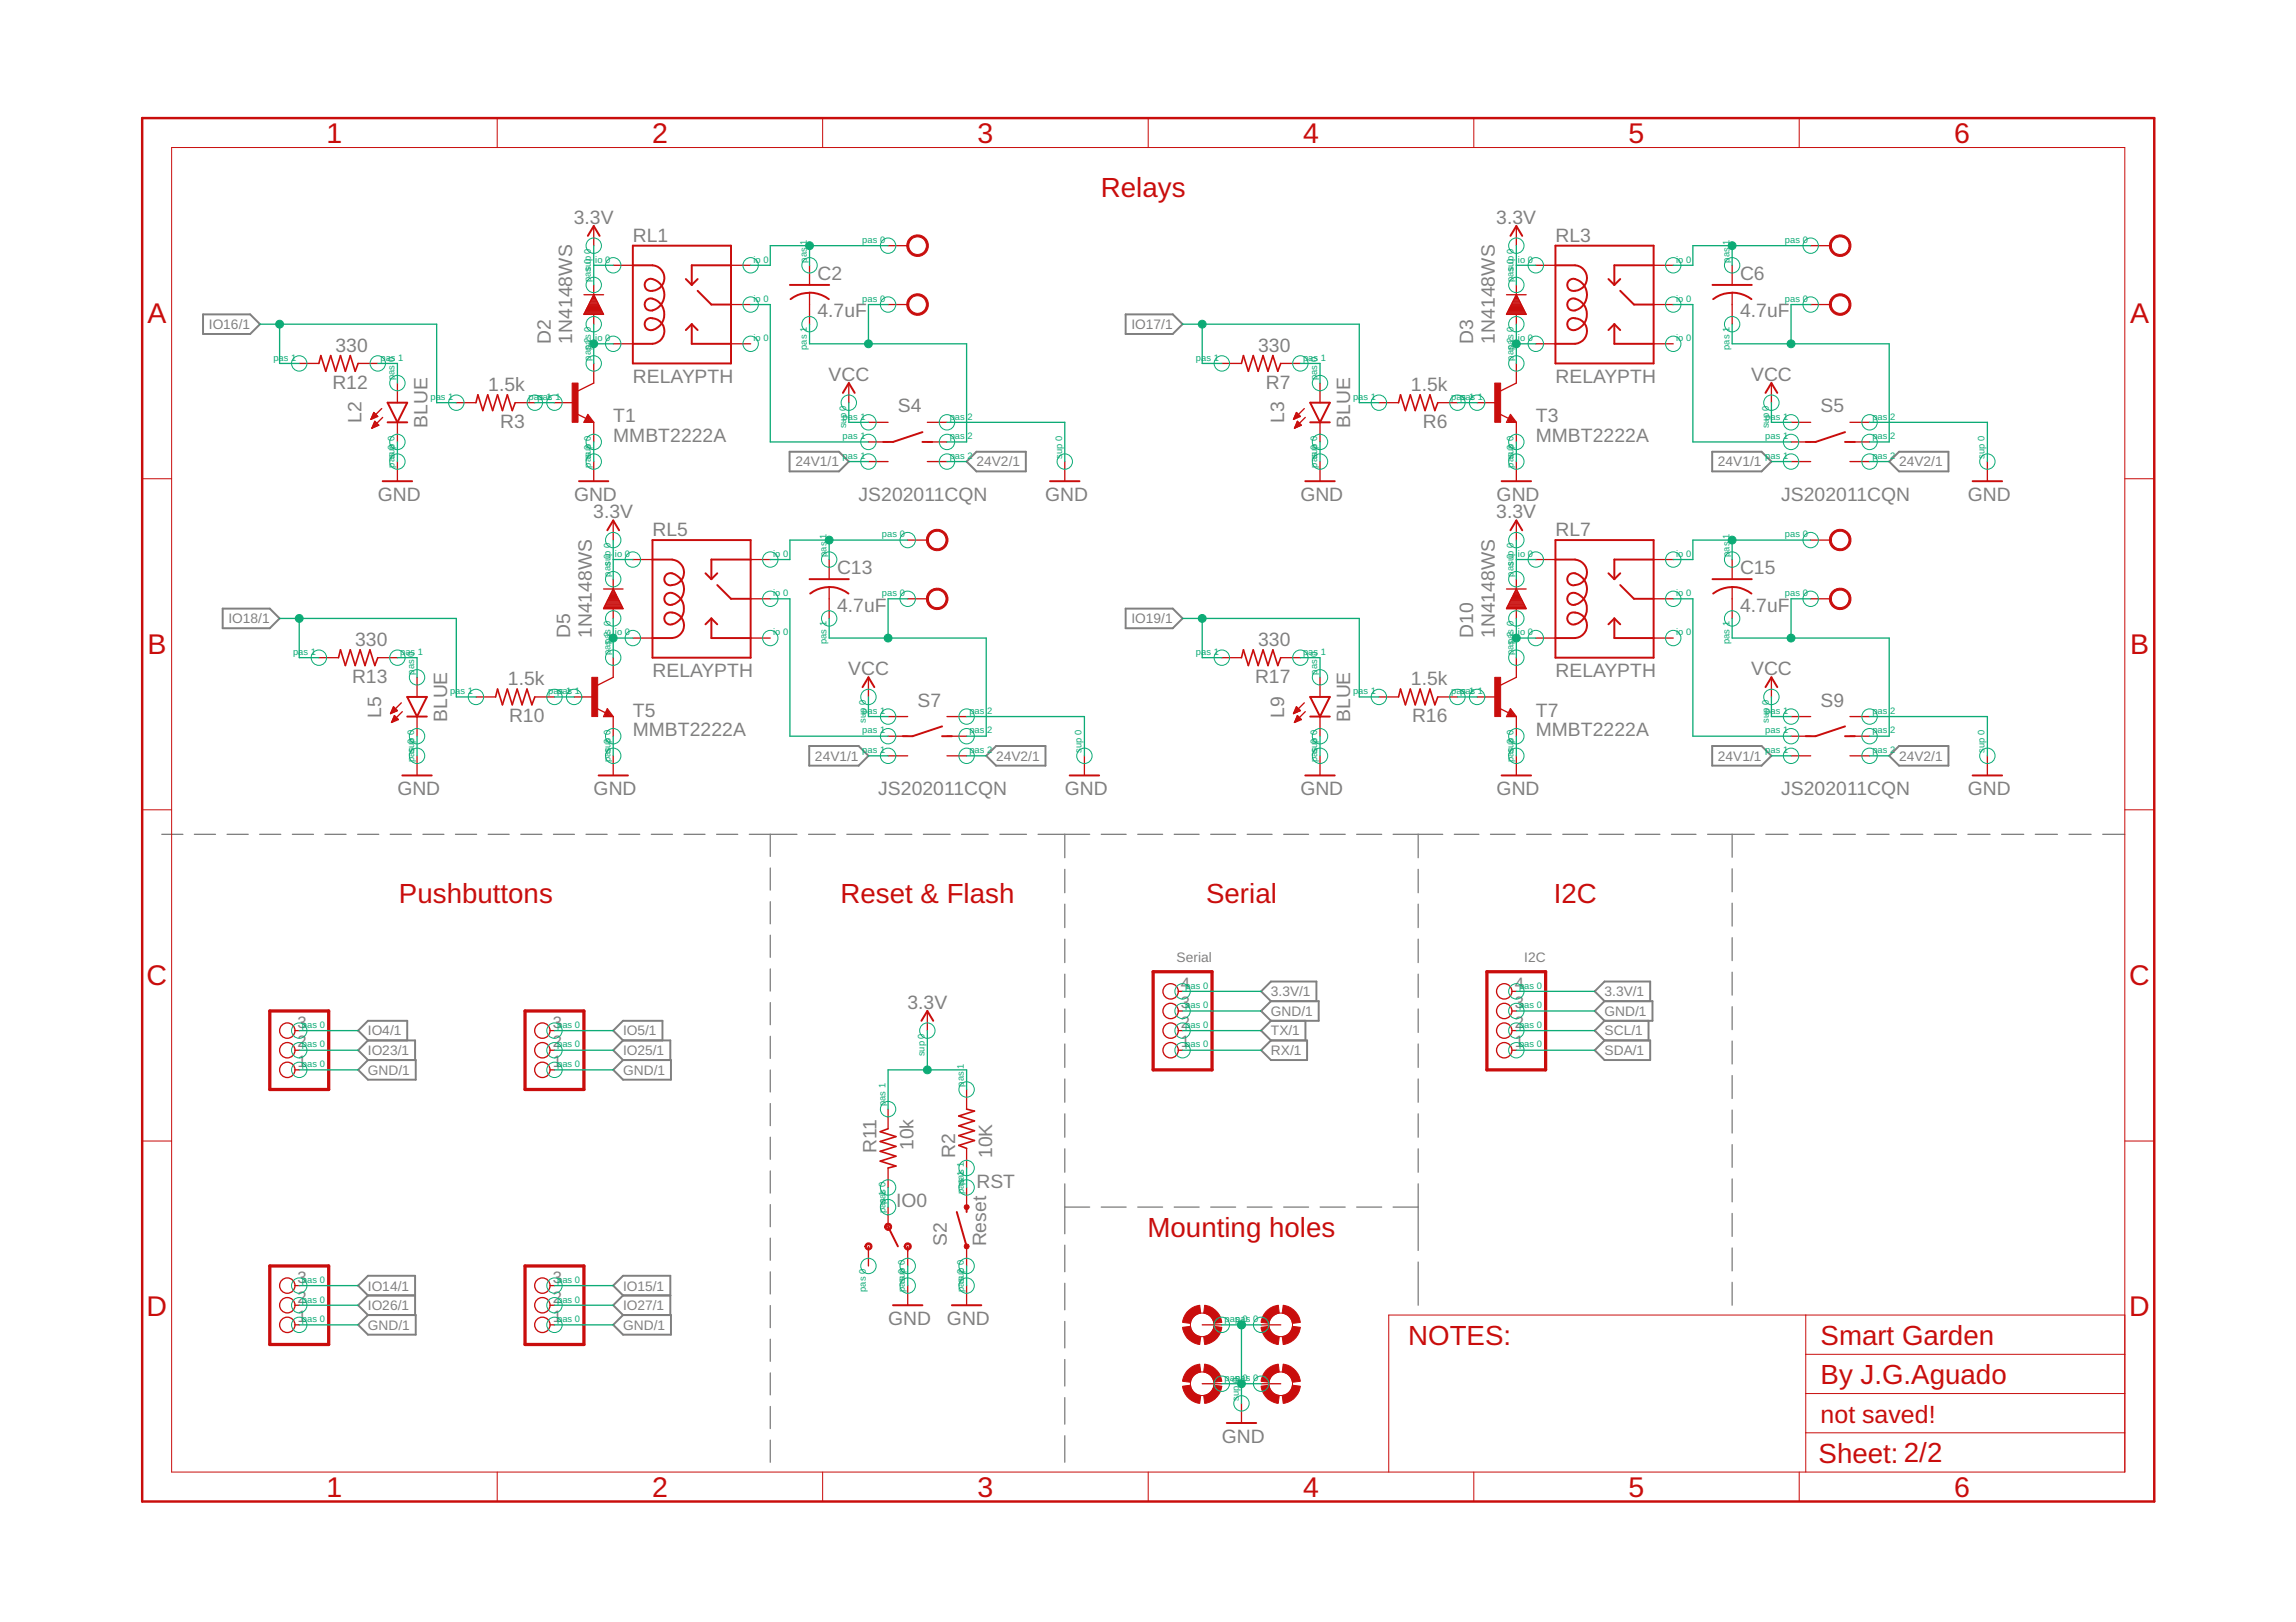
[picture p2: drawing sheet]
<svg xmlns="http://www.w3.org/2000/svg" width="297mm" height="210mm" viewBox="0 0 297 210" stroke-linecap="round" stroke-linejoin="round" font-family="sans-serif">
<defs><g id="words">
<g font-size="3.7" fill="#c90d0c">
<text x="42.2" y="18.5">1</text>
<text x="84.4" y="18.5">2</text>
<text x="126.5" y="18.5">3</text>
<text x="168.6" y="18.5">4</text>
<text x="210.7" y="18.5">5</text>
<text x="252.8" y="18.5">6</text>
<text x="19.1" y="41.8">A</text>
<text x="275.6" y="41.8">A</text>
<text x="19.1" y="84.7">B</text>
<text x="275.6" y="84.7">B</text>
<text x="19" y="127.5">C</text>
<text x="275.5" y="127.5">C</text>
<text x="19" y="170.4">D</text>
<text x="275.5" y="170.4">D</text>
<text x="42.2" y="193.7">1</text>
<text x="84.4" y="193.7">2</text>
<text x="126.5" y="193.7">3</text>
<text x="168.6" y="193.7">4</text>
<text x="210.7" y="193.7">5</text>
<text x="252.8" y="193.7">6</text>
</g>
<g font-size="3.6" fill="#c90d0c">
<text x="142.4" y="25.4">Relays</text>
<text x="51.6" y="116.9">Pushbuttons</text>
<text x="108.7" y="116.9">Reset &amp; Flash</text>
<text x="156" y="116.9">Serial</text>
<text x="201" y="116.9">I2C</text>
<text x="148.5" y="160">Mounting holes</text>
<text x="182.2" y="174">NOTES:</text>
<text x="235.5" y="174">Smart Garden</text>
<text x="235.5" y="179.1">By J.G.Aguado</text>
<text x="235.3" y="189.4">Sheet: 2/2</text>
</g>
<text font-size="3.2" fill="#c90d0c" x="235.5" y="184.2">not saved!</text>
<g font-size="2.5" fill="#808080">
<text x="74.2" y="29">3.3V</text>
<text x="193.6" y="29">3.3V</text>
<text x="81.9" y="31.3">RL1</text>
<text x="201.2" y="31.3">RL3</text>
<text x="105.8" y="41.1">4.7uF</text>
<text x="105.8" y="36.2">C2</text>
<text x="225.1" y="41.1">4.7uF</text>
<text x="225.1" y="36.2">C6</text>
<text x="43.4" y="45.5">330</text>
<text x="71.2" y="44.5" transform="rotate(-90 71.2 44.5)">D2</text>
<text x="74" y="44.5" transform="rotate(-90 74 44.5)">1N4148WS</text>
<text x="162.8" y="45.5">330</text>
<text x="190.6" y="44.5" transform="rotate(-90 190.6 44.5)">D3</text>
<text x="193.4" y="44.5" transform="rotate(-90 193.4 44.5)">1N4148WS</text>
<text x="43" y="50.3">R12</text>
<text x="63.2" y="50.6">1.5k</text>
<text x="81.9" y="49.6">RELAYPTH</text>
<text x="107.2" y="49.3">VCC</text>
<text x="116.2" y="53.4">S4</text>
<text x="163.8" y="50.3">R7</text>
<text x="182.5" y="50.6">1.5k</text>
<text x="201.2" y="49.6">RELAYPTH</text>
<text x="226.6" y="49.3">VCC</text>
<text x="235.5" y="53.4">S5</text>
<text x="46.8" y="54.8" transform="rotate(-90 46.8 54.8)">L2</text>
<text x="55.3" y="55.4" transform="rotate(-90 55.3 55.4)">BLUE</text>
<text x="64.7" y="55.4">R3</text>
<text x="79.3" y="57.2">MMBT2222A</text>
<text x="79.3" y="54.6">T1</text>
<text x="166.1" y="54.8" transform="rotate(-90 166.1 54.8)">L3</text>
<text x="174.7" y="55.4" transform="rotate(-90 174.7 55.4)">BLUE</text>
<text x="184.1" y="55.4">R6</text>
<text x="198.7" y="57.2">MMBT2222A</text>
<text x="198.7" y="54.6">T3</text>
<text x="48.9" y="64.8">GND</text>
<text x="74.3" y="64.8">GND</text>
<text x="111.1" y="64.8">JS202011CQN</text>
<text x="135.2" y="64.8">GND</text>
<text x="168.2" y="64.8">GND</text>
<text x="193.6" y="64.8">GND</text>
<text x="230.4" y="64.8">JS202011CQN</text>
<text x="254.6" y="64.8">GND</text>
<text x="76.8" y="67.1">3.3V</text>
<text x="84.4" y="69.4">RL5</text>
<text x="193.6" y="67.1">3.3V</text>
<text x="201.2" y="69.4">RL7</text>
<text x="108.3" y="74.3">C13</text>
<text x="225.1" y="74.3">C15</text>
<text x="45.9" y="83.6">330</text>
<text x="73.8" y="82.6" transform="rotate(-90 73.8 82.6)">D5</text>
<text x="76.6" y="82.6" transform="rotate(-90 76.6 82.6)">1N4148WS</text>
<text x="108.3" y="79.2">4.7uF</text>
<text x="162.8" y="83.6">330</text>
<text x="190.6" y="82.6" transform="rotate(-90 190.6 82.6)">D10</text>
<text x="193.4" y="82.6" transform="rotate(-90 193.4 82.6)">1N4148WS</text>
<text x="225.1" y="79.2">4.7uF</text>
<text x="45.5" y="88.4">R13</text>
<text x="65.7" y="88.7">1.5k</text>
<text x="84.4" y="87.7">RELAYPTH</text>
<text x="109.7" y="87.4">VCC</text>
<text x="162.4" y="88.4">R17</text>
<text x="182.5" y="88.7">1.5k</text>
<text x="201.2" y="87.7">RELAYPTH</text>
<text x="226.6" y="87.4">VCC</text>
<text x="49.3" y="92.9" transform="rotate(-90 49.3 92.9)">L5</text>
<text x="57.8" y="93.5" transform="rotate(-90 57.8 93.5)">BLUE</text>
<text x="65.9" y="93.5">R10</text>
<text x="81.9" y="95.3">MMBT2222A</text>
<text x="81.9" y="92.7">T5</text>
<text x="118.7" y="91.5">S7</text>
<text x="166.1" y="92.9" transform="rotate(-90 166.1 92.9)">L9</text>
<text x="174.7" y="93.5" transform="rotate(-90 174.7 93.5)">BLUE</text>
<text x="182.7" y="93.5">R16</text>
<text x="198.7" y="95.3">MMBT2222A</text>
<text x="198.7" y="92.7">T7</text>
<text x="235.5" y="91.5">S9</text>
<text x="51.4" y="102.9">GND</text>
<text x="76.8" y="102.9">GND</text>
<text x="113.6" y="102.9">JS202011CQN</text>
<text x="137.8" y="102.9">GND</text>
<text x="168.2" y="102.9">GND</text>
<text x="193.6" y="102.9">GND</text>
<text x="230.4" y="102.9">JS202011CQN</text>
<text x="254.6" y="102.9">GND</text>
<text x="117.4" y="130.6">3.3V</text>
<text x="113.4" y="149.2" transform="rotate(-90 113.4 149.2)">R11</text>
<text x="118.2" y="148.8" transform="rotate(-90 118.2 148.8)">10k</text>
<text x="123.6" y="149.9" transform="rotate(-90 123.6 149.9)">R2</text>
<text x="128.4" y="149.9" transform="rotate(-90 128.4 149.9)">10K</text>
<text x="126.3" y="153.7">RST</text>
<text x="115.9" y="156.2">IO0</text>
<text x="122.5" y="161.3" transform="rotate(-90 122.5 161.3)">S2</text>
<text x="127.6" y="161.3" transform="rotate(-90 127.6 161.3)">Reset</text>
<text x="114.9" y="171.5">GND</text>
<text x="122.5" y="171.5">GND</text>
<text x="158.1" y="186.7">GND</text>
</g>
<g font-size="2.1" fill="#808080">
<text x="152.8" y="130.5">3</text>
<text x="152.8" y="127.9">4</text>
<text x="196" y="130.5">3</text>
<text x="196" y="127.9">4</text>
<text x="38.5" y="135.5">2</text>
<text x="38.5" y="133">3</text>
<text x="71.5" y="135.5">2</text>
<text x="71.5" y="133">3</text>
<text x="152.8" y="135.5">1</text>
<text x="152.8" y="133">2</text>
<text x="196" y="135.5">1</text>
<text x="196" y="133">2</text>
<text x="38.5" y="138.1">1</text>
<text x="71.5" y="138.1">1</text>
<text x="38.5" y="166">3</text>
<text x="71.5" y="166">3</text>
<text x="38.5" y="171.1">1</text>
<text x="38.5" y="168.6">2</text>
<text x="71.5" y="171.1">1</text>
<text x="71.5" y="168.6">2</text>
</g>
<g font-size="1.8" fill="#808080">
<text x="27" y="42.6">IO16/1</text>
<text x="146.4" y="42.6">IO17/1</text>
<text x="102.9" y="60.4">24V1/1</text>
<text x="126.3" y="60.4">24V2/1</text>
<text x="222.3" y="60.4">24V1/1</text>
<text x="245.7" y="60.4">24V2/1</text>
<text x="29.6" y="80.7">IO18/1</text>
<text x="146.4" y="80.7">IO19/1</text>
<text x="105.4" y="98.4">24V1/1</text>
<text x="128.9" y="98.4">24V2/1</text>
<text x="222.3" y="98.4">24V1/1</text>
<text x="245.7" y="98.4">24V2/1</text>
<text x="152.2" y="124.5">Serial</text>
<text x="197.2" y="124.5">I2C</text>
<text x="164.4" y="131.5">GND/1</text>
<text x="164.4" y="128.9">3.3V/1</text>
<text x="207.6" y="131.5">GND/1</text>
<text x="207.6" y="128.9">3.3V/1</text>
<text x="47.6" y="136.5">IO23/1</text>
<text x="47.6" y="134">IO4/1</text>
<text x="80.6" y="134">IO5/1</text>
<text x="80.6" y="136.5">IO25/1</text>
<text x="164.4" y="136.5">RX/1</text>
<text x="164.4" y="134">TX/1</text>
<text x="207.6" y="134">SCL/1</text>
<text x="207.6" y="136.5">SDA/1</text>
<text x="47.6" y="139.1">GND/1</text>
<text x="80.6" y="139.1">GND/1</text>
<text x="47.6" y="167">IO14/1</text>
<text x="80.6" y="167">IO15/1</text>
<text x="47.6" y="172.1">GND/1</text>
<text x="47.6" y="169.6">IO26/1</text>
<text x="80.6" y="172.1">GND/1</text>
<text x="80.6" y="169.6">IO27/1</text>
</g>
<g font-size="1.2" fill="#0dab76">
<text x="76.4" y="35.1" transform="rotate(-90 76.4 35.1)">sup 0</text>
<text x="77" y="34">io 0</text>
<text x="97.5" y="34">io 0</text>
<text x="104.4" y="34" transform="rotate(-90 104.4 34)">pas</text>
<text x="104.4" y="31.7" transform="rotate(-90 104.4 31.7)">1</text>
<text x="111.6" y="31.4">pas 0</text>
<text x="195.8" y="35.1" transform="rotate(-90 195.8 35.1)">sup 0</text>
<text x="196.4" y="34">io 0</text>
<text x="216.8" y="34">io 0</text>
<text x="223.7" y="34" transform="rotate(-90 223.7 34)">pas</text>
<text x="223.7" y="31.7" transform="rotate(-90 223.7 31.7)">1</text>
<text x="230.9" y="31.4">pas 0</text>
<text x="76.4" y="36.5" transform="rotate(-90 76.4 36.5)">pas 0</text>
<text x="97.5" y="39.1">io 0</text>
<text x="111.6" y="39.1">pas 0</text>
<text x="195.8" y="36.5" transform="rotate(-90 195.8 36.5)">pas 0</text>
<text x="216.8" y="39.1">io 0</text>
<text x="230.9" y="39.1">pas 0</text>
<text x="35.4" y="46.7">pas 1</text>
<text x="49.2" y="46.7">pas 1</text>
<text x="51.1" y="46.9" transform="rotate(-90 51.1 46.9)">0</text>
<text x="76.4" y="46.7" transform="rotate(-90 76.4 46.7)">pas 2</text>
<text x="76.4" y="45.3" transform="rotate(-90 76.4 45.3)">pas 0</text>
<text x="77" y="44.1">io 0</text>
<text x="97.5" y="44.1">io 0</text>
<text x="104.4" y="45.3" transform="rotate(-90 104.4 45.3)">pas 1</text>
<text x="154.7" y="46.7">pas 1</text>
<text x="168.6" y="46.7">pas 1</text>
<text x="170.4" y="46.9" transform="rotate(-90 170.4 46.9)">0</text>
<text x="195.8" y="46.7" transform="rotate(-90 195.8 46.7)">pas 2</text>
<text x="195.8" y="45.3" transform="rotate(-90 195.8 45.3)">pas 0</text>
<text x="196.4" y="44.1">io 0</text>
<text x="216.8" y="44.1">io 0</text>
<text x="223.7" y="45.3" transform="rotate(-90 223.7 45.3)">pas 1</text>
<text x="51.1" y="49.2" transform="rotate(-90 51.1 49.2)">pas</text>
<text x="55.7" y="51.8">pas 1</text>
<text x="68.4" y="51.8">papsa1s 1</text>
<text x="170.4" y="49.2" transform="rotate(-90 170.4 49.2)">pas</text>
<text x="175" y="51.8">pas 1</text>
<text x="187.7" y="51.8">papsa1s 1</text>
<text x="109" y="56.8">pas 1</text>
<text x="109" y="54.3">pas 1</text>
<text x="109" y="59.4">pas 1</text>
<text x="109.5" y="55.4" transform="rotate(-90 109.5 55.4)">sup 0</text>
<text x="122.9" y="56.8">pas</text>
<text x="122.9" y="54.3">pas</text>
<text x="122.9" y="59.4">pas 2</text>
<text x="125.2" y="56.8">2</text>
<text x="125.2" y="54.3">2</text>
<text x="137.4" y="59.4" transform="rotate(-90 137.4 59.4)">sup 0</text>
<text x="228.4" y="56.8">pas 1</text>
<text x="228.4" y="54.3">pas 1</text>
<text x="228.4" y="59.4">pas 1</text>
<text x="228.8" y="55.4" transform="rotate(-90 228.8 55.4)">sup 0</text>
<text x="242.2" y="56.8">pas</text>
<text x="242.2" y="54.3">pas</text>
<text x="242.2" y="59.4">pas 2</text>
<text x="244.5" y="56.8">2</text>
<text x="244.5" y="54.3">2</text>
<text x="256.8" y="59.4" transform="rotate(-90 256.8 59.4)">sup 0</text>
<text x="51.1" y="60.5" transform="rotate(-90 51.1 60.5)">passu0p 0</text>
<text x="76.4" y="60.5" transform="rotate(-90 76.4 60.5)">passu3p 0</text>
<text x="170.4" y="60.5" transform="rotate(-90 170.4 60.5)">passu0p 0</text>
<text x="195.8" y="60.5" transform="rotate(-90 195.8 60.5)">passu3p 0</text>
<text x="106.9" y="69.8" transform="rotate(-90 106.9 69.8)">1</text>
<text x="114.1" y="69.5">pas 0</text>
<text x="223.7" y="69.8" transform="rotate(-90 223.7 69.8)">1</text>
<text x="230.9" y="69.5">pas 0</text>
<text x="79" y="74.6" transform="rotate(-90 79 74.6)">pas 0</text>
<text x="79" y="73.2" transform="rotate(-90 79 73.2)">sup 0</text>
<text x="79.6" y="72.1">io 0</text>
<text x="100" y="77.1">io 0</text>
<text x="100" y="72.1">io 0</text>
<text x="106.9" y="72.1" transform="rotate(-90 106.9 72.1)">pas</text>
<text x="114.1" y="77.1">pas 0</text>
<text x="195.8" y="74.6" transform="rotate(-90 195.8 74.6)">pas 0</text>
<text x="195.8" y="73.2" transform="rotate(-90 195.8 73.2)">sup 0</text>
<text x="196.4" y="72.1">io 0</text>
<text x="216.8" y="77.1">io 0</text>
<text x="216.8" y="72.1">io 0</text>
<text x="223.7" y="72.1" transform="rotate(-90 223.7 72.1)">pas</text>
<text x="230.9" y="77.1">pas 0</text>
<text x="79" y="83.4" transform="rotate(-90 79 83.4)">pas 0</text>
<text x="79.6" y="82.2">io 0</text>
<text x="100" y="82.2">io 0</text>
<text x="106.9" y="83.4" transform="rotate(-90 106.9 83.4)">pas 1</text>
<text x="195.8" y="83.4" transform="rotate(-90 195.8 83.4)">pas 0</text>
<text x="196.4" y="82.2">io 0</text>
<text x="216.8" y="82.2">io 0</text>
<text x="223.7" y="83.4" transform="rotate(-90 223.7 83.4)">pas 1</text>
<text x="37.9" y="84.8">pas 1</text>
<text x="51.8" y="84.8">pas 1</text>
<text x="53.6" y="87.3" transform="rotate(-90 53.6 87.3)">pas</text>
<text x="53.6" y="85" transform="rotate(-90 53.6 85)">0</text>
<text x="58.2" y="89.8">pas 1</text>
<text x="70.9" y="89.8">papsa1s 1</text>
<text x="79" y="84.8" transform="rotate(-90 79 84.8)">pas 2</text>
<text x="154.7" y="84.8">pas 1</text>
<text x="168.6" y="84.8">pas 1</text>
<text x="170.4" y="87.3" transform="rotate(-90 170.4 87.3)">pas</text>
<text x="170.4" y="85" transform="rotate(-90 170.4 85)">0</text>
<text x="175" y="89.8">pas 1</text>
<text x="187.7" y="89.8">papsa1s 1</text>
<text x="195.8" y="84.8" transform="rotate(-90 195.8 84.8)">pas 2</text>
<text x="111.6" y="94.9">pas 1</text>
<text x="111.6" y="92.4">pas 1</text>
<text x="112" y="93.5" transform="rotate(-90 112 93.5)">sup 0</text>
<text x="125.4" y="94.9">pas</text>
<text x="125.4" y="92.4">pas</text>
<text x="127.7" y="94.9">2</text>
<text x="127.7" y="92.4">2</text>
<text x="228.4" y="94.9">pas 1</text>
<text x="228.4" y="92.4">pas 1</text>
<text x="228.8" y="93.5" transform="rotate(-90 228.8 93.5)">sup 0</text>
<text x="242.2" y="94.9">pas</text>
<text x="242.2" y="92.4">pas</text>
<text x="244.5" y="94.9">2</text>
<text x="244.5" y="92.4">2</text>
<text x="53.6" y="98.6" transform="rotate(-90 53.6 98.6)">passu0p 0</text>
<text x="79" y="98.6" transform="rotate(-90 79 98.6)">passu3p 0</text>
<text x="111.6" y="97.5">pas 1</text>
<text x="125.4" y="97.5">pas 2</text>
<text x="139.9" y="97.5" transform="rotate(-90 139.9 97.5)">sup 0</text>
<text x="170.4" y="98.6" transform="rotate(-90 170.4 98.6)">passu0p 0</text>
<text x="195.8" y="98.6" transform="rotate(-90 195.8 98.6)">passu3p 0</text>
<text x="228.4" y="97.5">pas 1</text>
<text x="242.2" y="97.5">pas 2</text>
<text x="256.8" y="97.5" transform="rotate(-90 256.8 97.5)">sup 0</text>
<text x="153.3" y="130.5">pas 0</text>
<text x="153.3" y="127.9">pas 0</text>
<text x="196.5" y="130.5">pas 0</text>
<text x="196.5" y="127.9">pas 0</text>
<text x="39.1" y="135.5">pas 0</text>
<text x="39.1" y="133">pas 0</text>
<text x="72.1" y="135.5">pas 0</text>
<text x="72.1" y="133">pas 0</text>
<text x="119.6" y="136.7" transform="rotate(-90 119.6 136.7)">sup 0</text>
<text x="153.3" y="135.5">pas 0</text>
<text x="153.3" y="133">pas 0</text>
<text x="196.5" y="135.5">pas 0</text>
<text x="196.5" y="133">pas 0</text>
<text x="39.1" y="138.1">pas 0</text>
<text x="72.1" y="138.1">pas 0</text>
<text x="114.5" y="143.2" transform="rotate(-90 114.5 143.2)">pas 1</text>
<text x="124.7" y="140.6" transform="rotate(-90 124.7 140.6)">pas</text>
<text x="124.7" y="138.3" transform="rotate(-90 124.7 138.3)">1</text>
<text x="124.7" y="154.5" transform="rotate(-90 124.7 154.5)">papsa1s 1</text>
<text x="114.5" y="157" transform="rotate(-90 114.5 157)">papsa1s 0</text>
<text x="39.1" y="166">pas 0</text>
<text x="72.1" y="166">pas 0</text>
<text x="112" y="167.2" transform="rotate(-90 112 167.2)">pas 0</text>
<text x="117.1" y="167.2" transform="rotate(-90 117.1 167.2)">passu0p 0</text>
<text x="124.7" y="167.2" transform="rotate(-90 124.7 167.2)">passu2p 0</text>
<text x="39.1" y="171.1">pas 0</text>
<text x="39.1" y="168.6">pas 0</text>
<text x="72.1" y="171.1">pas 0</text>
<text x="72.1" y="168.6">pas 0</text>
<text x="158.4" y="171.1">pas 0</text>
<text x="159.8" y="171.1">pas 0</text>
<text x="158.4" y="178.7">pas</text>
<text x="159.8" y="178.7">pa0s 0</text>
<text x="160.3" y="179" transform="rotate(-90 160.3 179)">0</text>
<text x="160.3" y="181.3" transform="rotate(-90 160.3 181.3)">sup</text>
</g>
</g></defs>
<g fill="none" stroke="#808080" stroke-width=".17">
<path d="M20.9 108h2.8M25.1 108h2.8M29.4 108h2.7M33.6 108h2.7M37.8 108h2.8M42 108h2.8M46.3 108h2.7M50.5 108h2.7M54.7 108h2.7M58.9 108h2.8M63.2 108h2.7M67.4 108h2.7"/>
<path d="M71.6 108h2.7M75.8 108h2.7M80.1 108h2.7M84.3 108h2.7M88.5 108h2.7M92.7 108h2.7M96.9 108h6.2M99.7 108v2.8M99.7 112.3v2.9M99.7 116.7v2.8M104.6 108h3.5M109.6 108h3.4"/>
<path d="M114.5 108h3.5M119.5 108h3.4M124.4 108h3.4M129.3 108h3.5M134.3 108h6.7M137.8 108v3M137.8 112.5v3M137.8 117v3M142.5 108h3.2M147.2 108h3.2M151.9 108h3.2M156.6 108h3.3"/>
<path d="M161.4 108h3.2M166.1 108h3.2M170.8 108h3.2M175.5 108h3.3M180.2 108h6.4M183.5 108v3M183.5 112.5v3M183.5 117v3M188.2 108h3.1M192.8 108h3.2M197.5 108h3.2M202.2 108h3.2"/>
<path d="M206.9 108h3.2M211.6 108h3.1M216.2 108h3.2M220.9 108h6M224.1 108v2.9M224.1 112.4v3M224.1 116.9v2.9M228.5 108h2.8M232.8 108h2.9M237.2 108h2.8M241.5 108h2.9M245.9 108h2.9"/>
<path d="M250.3 108h2.8M254.6 108h2.9M259 108h2.8M263.3 108h2.9M267.7 108h2.8M272 108h2.9M99.7 121v2.9M99.7 125.4v2.8M99.7 129.8v2.8M99.7 134.1v2.9M99.7 138.5v2.8M137.8 121.5v3.1"/>
<path d="M137.8 126.1v3M137.8 130.6v3M137.8 135.1v3M137.8 139.6v3M183.5 121.5v3.1M183.5 126.1v3M183.5 130.6v3M183.5 135.1v3M183.5 139.6v3M224.1 121.3v3M224.1 125.8v3M224.1 130.3v2.9"/>
<path d="M224.1 134.7v3M224.1 139.2v3M99.7 142.8v2.9M99.7 147.2v2.8M99.7 151.5v2.9M99.7 155.9v2.8M137.8 144.1v3.1M137.8 148.7v3M137.8 153.2v6.5M137.8 156.2h3.2M142.5 156.2h3.2M147.2 156.2h3.2"/>
<path d="M151.9 156.2h3.2M156.6 156.2h3.3M161.4 156.2h3.2M166.1 156.2h3.2M170.8 156.2h3.2M175.5 156.2h3.3M180.2 156.2h3.3M183.5 144.1v3.1M183.5 148.7v3M183.5 153.2v8.6M224.1 143.7v2.9M224.1 148.1v3"/>
<path d="M224.1 152.6v2.9M224.1 157v3M99.7 160.2v2.9M99.7 164.6v2.8M99.7 169v2.8M99.7 173.3v2.9M99.7 177.7v2.8M137.8 161.1v3.5M137.8 166.1v3.4M137.8 171v3.4M137.8 175.9v3.5M183.5 163.3v5.6"/>
<path d="M224.1 161.5v3M224.1 165.9v3M99.7 182v2.9M99.7 186.4v2.8M137.8 180.9v3.4M137.8 185.8v3.4"/>
</g>
<g fill="none" stroke="#808080" stroke-width=".25">
<path d="M26.3 40.7h6.1l1.2 1.3-1.2 1.2h-6.1zM102.2 58.5h6.3l1.3 1.2-1.3 1.3h-6.3zM125.1 59.7l1.2-1.2h6.4v2.5h-6.4zM145.6 40.7h6.1l1.3 1.3-1.3 1.2h-6.1zM221.5 58.5h6.4l1.3 1.2-1.3 1.3h-6.4zM244.4 59.7l1.3-1.2h6.4v2.5h-6.4zM28.8 78.8h6.1l1.3 1.2-1.3 1.3h-6.1zM145.6 78.8h6.1l1.3 1.2-1.3 1.3h-6.1zM104.7 96.5h6.4l1.3 1.3-1.3 1.3h-6.4zM127.6 97.8l1.3-1.3h6.4v2.6h-6.4zM221.5 96.5h6.4l1.3 1.3-1.3 1.3h-6.4zM244.4 97.8l1.3-1.3h6.4v2.6h-6.4z"/>
<path d="M47.6 134.6l-1.3-1.2 1.3-1.3h5.1v2.5M47.6 137.2h6.2v2.5h-6.2l-1.3-1.2zM47.6 134.6h6.1v2.6M47.6 134.6l-1.3 1.3 1.3 1.3M80.6 134.6l-1.3-1.2 1.3-1.3h5.1v2.5M80.6 137.2h6.2v2.5h-6.2l-1.3-1.2zM80.6 134.6h6.1v2.6M80.6 134.6l-1.3 1.3 1.3 1.3M163.2 135.9l1.2-1.3h4.7v2.6h-4.7zM164.4 129.6l-1.2 1.2 1.2 1.3M164.4 129.6h6.2v2.5h-6.2M164.4 132.1l-1.2 1.3 1.2 1.2"/>
<path d="M164.4 129.6l-1.2-1.3 1.2-1.3h5.9v2.6M168.9 132.1v2.5M206.3 135.9l1.3-1.3h5.9v2.6h-5.9zM207.6 129.6h6.2v2.5h-6.2M207.6 129.6l-1.3 1.2 1.3 1.3M207.6 129.6l-1.3-1.3 1.3-1.3h5.9v2.6M207.6 132.1l-1.3 1.3 1.3 1.2M213.3 132.1v2.5M47.6 170.2h6.2v2.5h-6.2l-1.3-1.3zM47.6 167.6l-1.3-1.2 1.3-1.3h6.1v5.1M47.6 167.6h6.1M47.6 167.6l-1.3 1.3 1.3 1.3"/>
<path d="M79.3 171.4l1.3-1.2h6.2v2.5h-6.2zM80.6 167.6l-1.3-1.2 1.3-1.3h6.1v5.1M80.6 167.6h6.1M80.6 167.6l-1.3 1.3 1.3 1.3"/>
</g>
<path d="M41.3 47l.2-1 .6 2 .7-2 .6 2 .6-2 .7 2 .6-2 .7 2 .3-1M61.6 52.1l.2-1 .7 2 .6-2 .6 2 .7-2 .6 2 .6-2 .7 2 .4-1M160.6 47l.3-1 .6 2 .6-2 .7 2 .6-2 .6 2 .7-2 .6 2 .4-1M180.9 52.1l.3-1 .6 2 .7-2 .6 2 .6-2 .7 2 .6-2 .6 2 .4-1M43.8 85.1l.2-1 .7 2 .6-2 .7 2 .6-2 .6 2 .7-2 .6 2 .4-1M64.1 90.2l.3-1 .6 2 .6-2 .7 2 .6-2 .6 2 .7-2 .6 2 .4-1M160.6 85.1l.3-1 .6 2 .6-2 .7 2 .6-2 .6 2 .7-2 .6 2 .4-1M180.9 90.2l.3-1 .6 2 .7-2 .6 2 .6-2 .7 2 .6-2 .6 2 .4-1M114.9 146.1l-1 .4 2 .6-2 .6 2 .7-2 .6 2 .6-2 .7 2 .6-1 .3M125.1 143.5l1 .3-2.1 .6 2.1 .7-2.1 .6 2.1 .6-2.1 .7 2.1 .6-2.1 .6 1.1 .4" fill="none" stroke="#c90d0c" stroke-width=".21"/>
<g fill="none" stroke="#c90d0c" stroke-width=".17">
<path d="M75.5 38.1h2.6M75.9 39.9h1.8M76 39.8h1.6M76 39.7h1.6M76.1 39.6h1.4M76.2 39.4h1.2M76.2 39.3h1.2M76.3 39.2h1M76.3 39.1h1M76.4 39h.8M76.5 38.8h.7M76.5 38.7h.6"/>
<path d="M76.6 38.6h.4M76.6 38.5h.4M76.7 38.4h.2M76.8 38.2h.1M76.8 29.3v2.5M76.8 36.9v1.2M76.8 38.1l1.3 2.6h-2.6zM79.3 34.3h2.6M94.6 39.4h2.5M94.6 34.3h2.5M104.7 34.3v2.6M104.7 37.9v4.1"/>
<path d="M114.9 39.4h2.5M114.9 31.8h2.5M194.9 38.1h2.5M195.3 39.9h1.8M195.3 39.8h1.7M195.4 39.7h1.5M195.5 39.6h1.4M195.5 39.4h1.3M195.6 39.3h1.1M195.6 39.2h1.1M195.7 39.1h.9M195.7 39h.9"/>
<path d="M195.8 38.8h.7M195.9 38.7h.5M195.9 38.6h.5M196 38.5h.3M196 38.4h.3M196.1 38.2h.1M196.2 38.1l1.2 2.6h-2.5zM196.2 29.3v2.5M196.2 36.9v1.2M198.7 34.3h2.5M213.9 39.4h2.6M213.9 34.3h2.6"/>
<path d="M224.1 34.3v2.6M224.1 37.9v4.1M234.3 39.4h2.5M234.3 31.8h2.5M38.7 47h2.6M46.3 47h2.6M48 54.2h.2M48.1 54h.4M48.1 53.9h.7M48.1 55.4h.1M48.2 53.8h.6M48.2 55.2h.3"/>
<path d="M48.2 53.7h.5M48.2 55.1h.6M48.3 53.6h.2M48.3 55h.7M48.3 54.9h.6M48.3 53.4h.1M48.4 53.4l.5 .5-.9 .4zM48.4 54.8h.3M48.4 54.6h.2M48.5 54.5l.5 .5-.9 .4zM49.4 52.9l-1.4 1.4M49.5 54l-1.4 1.4"/>
<path d="M51.4 49.6v2.5M51.4 54.7v2.5M51.4 59.7v2.6M59 52.1h2.6M66.7 52.1h2.5M71.7 52.1h2.6M74.6 53.5l1.2 .6M75.5 40.6h2.6M75.6 40.5h2.4M75.7 40.4h2.2M75.7 40.3h2.2M75.8 40.2h2"/>
<path d="M75.8 40h2M76.1 53.6l.7 1.1h-1.3zM76.8 47v2.6l-2 1M76.8 40.7v1.3M76.8 54.7v2.5M76.8 59.7v2.6M79.3 44.5h2.6M94.6 44.5h2.5M109.8 49.6v2.5M112.4 54.7h2.5M112.4 57.2h2.5M112.4 59.7h2.5"/>
<path d="M120 54.7h2.5M120 57.2h2.5M120 59.7h2.5M137.8 59.7v2.6M158.1 47h2.5M165.7 47h2.5M167.4 54.2h.2M167.4 54h.5M167.5 53.9h.6M167.5 55.4h.1M167.5 53.8h.6M167.5 55.2h.4"/>
<path d="M167.6 53.7h.4M167.6 55.1h.5M167.6 53.6h.3M167.6 55h.7M167.7 54.9h.5M167.7 53.4h.1M167.7 53.4l.5 .5-.9 .4zM167.7 54.8h.4M167.8 54.6h.2M167.9 54.5l.5 .5-.9 .4zM168.7 52.9l-1.4 1.4M168.9 54l-1.4 1.4"/>
<path d="M170.8 49.6v2.5M170.8 54.7v2.5M170.8 59.7v2.6M178.4 52.1h2.5M186 52.1h2.6M191.1 52.1h2.5M193.9 53.5l1.3 .6M194.9 40.6h2.5M195 40.5h2.4M195 40.4h2.3M195.1 40.3h2.1M195.2 40.2h2"/>
<path d="M195.2 40h1.9M195.4 53.6l.8 1.1h-1.3zM196.2 47v2.6l-2.1 1M196.2 40.7v1.3M196.2 54.7v2.5M196.2 59.7v2.6M198.7 44.5h2.5M213.9 44.5h2.6M229.2 49.6v2.5M231.7 54.7h2.6M231.7 57.2h2.6M231.7 59.7h2.6"/>
<path d="M239.3 54.7h2.6M239.3 57.2h2.6M239.3 59.7h2.6M257.1 59.7v2.6M78.1 76.2h2.5M78.1 78.6h2.4M78.2 78.5h2.3M78.3 78.4h2.1M78.3 78.3h2.1M78.4 78.2h1.9M78.4 78h1.8M78.5 77.9h1.7"/>
<path d="M78.5 77.8h1.6M78.6 77.7h1.5M78.7 77.6h1.3M78.7 77.4h1.2M78.8 77.3h1.1M78.9 77.2h.9M78.9 77.1h.9M79 77h.7M79 76.8h.7M79.1 76.7h.5M79.2 76.6h.3M79.2 76.5h.3"/>
<path d="M79.3 76.3h.1M79.3 67.4v2.5M79.3 75v1.2M79.3 78.8v1.2M79.3 76.2l1.3 2.6h-2.5zM81.9 72.4h2.5M97.1 77.5h2.6M97.1 72.4h2.6M107.3 72.4v2.6M107.3 76v4M117.4 77.5h2.6M117.4 69.9h2.6"/>
<path d="M194.9 76.2h2.5M195 78.6h2.4M195 78.5h2.3M195.1 78.4h2.2M195.1 78.3h2.1M195.2 78.2h1.9M195.3 78h1.8M195.3 77.9h1.7M195.4 77.8h1.6M195.4 77.7h1.5M195.5 77.6h1.3M195.6 77.4h1.2"/>
<path d="M195.6 77.3h1.1M195.7 77.2h.9M195.7 77.1h.9M195.8 77h.7M195.9 76.8h.6M195.9 76.7h.5M196 76.6h.3M196 76.5h.3M196.1 76.3h.1M196.2 67.4v2.5M196.2 75v1.2M196.2 78.8v1.2"/>
<path d="M196.2 76.2l1.2 2.6h-2.5zM198.7 72.4h2.5M213.9 77.5h2.6M213.9 72.4h2.6M224.1 72.4v2.6M224.1 76v4M234.3 77.5h2.5M234.3 69.9h2.5M41.3 85.1h2.5M48.9 85.1h2.5M50.5 92.3h.2M50.6 92.2h.4"/>
<path d="M50.7 92h.6M50.7 93.5h.1M50.7 91.9h.7M50.7 93.4h.3M50.8 91.8h.4M50.8 93.2h.5M50.8 93.1h.7M50.8 91.7h.3M50.9 91.5h.1M50.9 93h.5M50.9 91.5l.5 .5-.9 .4zM50.9 92.9h.4"/>
<path d="M51 92.8h.2M51 92.6h.1M51.5 93.1l-.5-.5-.3 .9M51.5 93.1l-.8 .4M51.9 91l-1.4 1.4M52 92.1l-1.3 1.4M54 87.7v2.5M54 92.7v2.6M54 97.8v2.6M61.6 90.2h2.5M69.2 90.2h2.5M74.3 90.2h2.5"/>
<path d="M77.1 91.6l1.2 .6M78.6 91.7l.7 1h-1.2zM79.3 85.1v2.6l-2 1M79.3 92.7v2.6M79.3 97.8v2.6M81.9 82.6h2.5M97.1 82.6h2.6M112.4 87.7v2.5M114.9 92.7h2.5M114.9 95.3h2.5M114.9 97.8h2.5M122.5 92.7h2.6"/>
<path d="M122.5 95.3h2.6M122.5 97.8h2.6M140.3 97.8v2.6M158.1 85.1h2.5M165.7 85.1h2.5M167.4 92.3h.1M167.4 92.2h.4M167.5 92h.6M167.5 93.5h.1M167.5 91.9h.7M167.5 93.4h.3M167.6 91.8h.4"/>
<path d="M167.6 93.2h.5M167.6 93.1h.8M167.6 91.7h.3M167.7 91.5h.1M167.7 93h.5M167.7 92.9h.4M167.7 91.5l.5 .5-.9 .4zM167.8 92.8h.2M167.8 92.6h.1M168.4 93.1l-.5-.5-.4 .9M168.4 93.1l-.9 .4M168.7 91l-1.4 1.4"/>
<path d="M168.9 92.1l-1.4 1.4M170.8 87.7v2.5M170.8 92.7v2.6M170.8 97.8v2.6M178.4 90.2h2.5M186 90.2h2.6M191.1 90.2h2.5M193.9 91.6l1.3 .6M195.4 91.7l.8 1h-1.3zM196.2 85.1v2.6l-2.1 1M196.2 92.7v2.6M196.2 97.8v2.6"/>
<path d="M198.7 82.6h2.5M213.9 82.6h2.6M229.2 87.7v2.5M231.7 92.7h2.6M231.7 95.3h2.6M231.7 97.8h2.6M239.3 92.7h2.6M239.3 95.3h2.6M239.3 97.8h2.6M257.1 97.8v2.6M38.1 135.9h.6M38.1 133.4h.6"/>
<path d="M38.1 138.5h.6M71.2 135.9h.5M71.2 133.4h.5M71.2 138.5h.5M120 130.8v2.6M152.4 135.9h.6M152.4 133.4h.6M152.4 130.8h.6M152.4 128.3h.6M195.6 135.9h.6M195.6 133.4h.6M195.6 130.8h.6"/>
<path d="M195.6 128.3h.6M114.9 143.5v2.6M114.9 151.2v2.5M114.9 156.2v2.5M125.1 141v2.5M125.1 148.6v2.6M125.1 153.7v2.5M38.1 171.4h.6M38.1 168.9h.6M38.1 166.4h.6M71.2 171.4h.5M71.2 168.9h.5"/>
<path d="M71.2 166.4h.5M112.4 161.3v2.5M117.4 161.3v2.5M117.4 166.4v2.5M125.1 161.3v2.5M125.1 166.4v2.5M155.5 179.1h2.6M155.5 171.4h2.6M163.2 179.1h2.5M163.2 171.4h2.5M160.6 181.6v2.5"/>
<circle cx="37.2" cy="138.5" r=".99"/>
<circle cx="37.2" cy="135.9" r=".99"/>
<circle cx="37.2" cy="133.4" r=".99"/>
<circle cx="70.2" cy="138.5" r=".99"/>
<circle cx="70.2" cy="135.9" r=".99"/>
<circle cx="70.2" cy="133.4" r=".99"/>
<circle cx="151.4" cy="133.4" r=".99"/>
<circle cx="151.4" cy="130.8" r=".99"/>
<circle cx="151.4" cy="128.3" r=".99"/>
<circle cx="151.4" cy="135.9" r=".99"/>
<circle cx="194.6" cy="135.9" r=".99"/>
<circle cx="194.6" cy="130.8" r=".99"/>
<circle cx="194.6" cy="128.3" r=".99"/>
<circle cx="194.6" cy="133.4" r=".99"/>
<circle cx="37.2" cy="171.5" r=".99"/>
<circle cx="37.2" cy="168.9" r=".99"/>
<circle cx="37.2" cy="166.4" r=".99"/>
<circle cx="70.2" cy="171.5" r=".99"/>
<circle cx="70.2" cy="168.9" r=".99"/>
<circle cx="70.2" cy="166.4" r=".99"/>
</g>
<g fill="none" stroke="#c90d0c" stroke-width=".25">
<path d="M76.1 30.5l.7-1.2 .8 1.2M81.9 34.3h2.5a1.64 1.64 0 0 1 1.5 2 1.64 1.64 0 0 1-2.2 1.2 .83 .83 0 0 1-.1-1.2 .83 .83 0 0 1 1.2 0 2.09 2.09 0 0 1 1.1 2.2 2.09 2.09 0 0 1-1.7 1.7 .82 .82 0 0 1-.7-1.1 .82 .82 0 0 1 1.3-.3 2.09 2.09 0 0 1 1.1 2.2 2.09 2.09 0 0 1-1.7 1.7 .79 .79 0 0 1-.8-.9 .79 .79 0 0 1 1-.6 1.65 1.65 0 0 1 1.6 1.6 1.65 1.65 0 0 1-1.6 1.7h-2.5M81.9 31.8h12.7v15.2h-12.7zM88.7 36.1l.8 .8M90.3 37.6l1.7 1.8h2.6M90.3 36.1l-.8 .8M94.6 34.3h-5.1v2.6M102.2 36.9h5.1M102.3 38.7a4 4 0 0 1 4.9 0M195.4 30.5l.8-1.2 .7 1.2M201.2 34.3h2.6a1.64 1.64 0 0 1 1.5 2 1.64 1.64 0 0 1-2.2 1.2 .83 .83 0 0 1-.1-1.2 .83 .83 0 0 1 1.2 0 2.09 2.09 0 0 1 1.1 2.2 2.09 2.09 0 0 1-1.8 1.7 .82 .82 0 0 1-.7-1.1 .82 .82 0 0 1 1.4-.3 2.09 2.09 0 0 1 1.1 2.2 2.09 2.09 0 0 1-1.8 1.7 .79 .79 0 0 1-.7-.9 .79 .79 0 0 1 1-.6 1.65 1.65 0 0 1 1.5 1.6 1.65 1.65 0 0 1-1.5 1.7h-2.6M201.2 31.8h12.7v15.2h-12.7z"/>
<path d="M208.1 36.1l.8 .8M209.6 37.6l1.8 1.8h2.5M209.6 36.1l-.7 .8M213.9 34.3h-5v2.6M221.6 36.9h5M221.6 38.7a4 4 0 0 1 5 0M50.1 52.1h2.6l-1.3 2.6zM50.1 54.7h2.6M76.1 54.1l.1 .3h-.4l.3-.5 .5 .6h-.8M89.5 42v2.5h5.1M89.5 42l.8 .7M89.5 42l-.8 .7"/>
<path d="M109.1 50.8l.7-1.2 .8 1.2M119.3 55.9l-3.8 1.3h-1.2M119.3 57.2h1.3M169.5 54.7h2.5M169.5 52.1h2.5l-1.2 2.6zM195.4 54.1l.1 .3h-.3l.2-.5 .5 .6h-.7M208.9 42v2.5h5M208.9 42l.7 .7M208.9 42l-.8 .7M228.4 50.8l.8-1.2 .7 1.2M238.7 55.9l-3.8 1.3h-1.3M238.7 57.2h1.3"/>
<path d="M49.5 62.3h3.8M74.9 62.3h3.8M78.6 68.6l.7-1.2 .8 1.2M84.4 72.4h2.6a1.65 1.65 0 0 1 1.5 2 1.65 1.65 0 0 1-2.2 1.2 .83 .83 0 0 1-.1-1.2 .83 .83 0 0 1 1.1-.1 2.1 2.1 0 0 1 1.2 2.2 2.1 2.1 0 0 1-1.8 1.8 .82 .82 0 0 1-.7-1.2 .82 .82 0 0 1 1.3-.2 2.1 2.1 0 0 1 1.2 2.2 2.1 2.1 0 0 1-1.8 1.7 .8 .8 0 0 1-.8-.9 .8 .8 0 0 1 1.1-.6 1.65 1.65 0 0 1 1.5 1.6 1.65 1.65 0 0 1-1.5 1.7h-2.6M84.4 69.9h12.7v15.2h-12.7zM91.3 74.2l.7 .8M92.8 75.7l1.8 1.8h2.5M92.8 74.2l-.8 .8M97.1 72.4h-5.1v2.6M104.7 75h5.1M104.8 76.8a4 4 0 0 1 5 0M135.8 62.3h3.9"/>
<path d="M168.9 62.3h3.8M194.3 62.3h3.8M195.4 68.6l.8-1.2 .7 1.2M201.2 72.4h2.6a1.65 1.65 0 0 1 1.5 2 1.65 1.65 0 0 1-2.2 1.2 .83 .83 0 0 1-.1-1.2 .83 .83 0 0 1 1.2-.1 2.1 2.1 0 0 1 1.1 2.2 2.1 2.1 0 0 1-1.8 1.8 .82 .82 0 0 1-.7-1.2 .82 .82 0 0 1 1.4-.2 2.1 2.1 0 0 1 1.1 2.2 2.1 2.1 0 0 1-1.8 1.7 .8 .8 0 0 1-.7-.9 .8 .8 0 0 1 1-.6 1.65 1.65 0 0 1 1.5 1.6 1.65 1.65 0 0 1-1.5 1.7h-2.6M201.2 69.9h12.7v15.2h-12.7zM208.1 74.2l.8 .8M209.6 75.7l1.8 1.8h2.5M209.6 74.2l-.7 .8M213.9 72.4h-5v2.6M221.6 75h5M221.6 76.8a4 4 0 0 1 5 0M255.2 62.3h3.8"/>
<path d="M52.7 90.2h2.5l-1.2 2.5zM52.7 92.7h2.5M78.6 92.2l.1 .3h-.4l.3-.5 .5 .6h-.8M92 80v2.6h5.1M92 80l.8 .8M92 80l-.7 .8M111.6 88.9l.8-1.2 .7 1.2M121.9 94l-3.8 1.3h-1.3M121.9 95.3h1.2M169.5 92.7h2.5M169.5 90.2h2.5l-1.2 2.5zM195.4 92.2l.1 .3h-.3l.2-.5 .5 .6h-.7"/>
<path d="M208.9 80v2.6h5M208.9 80l.7 .8M208.9 80l-.8 .8M228.4 88.9l.8-1.2 .7 1.2M238.7 94l-3.8 1.3h-1.3M238.7 95.3h1.3M52 100.4h3.9M77.4 100.4h3.8M138.4 100.4h3.8M168.9 100.4h3.8M194.3 100.4h3.8M255.2 100.4h3.8"/>
<path d="M119.2 132.1l.8-1.3 .7 1.3M114.9 158.7l1.3 2.6M123.8 156.8l1.3 4.5M125.1 156.2v.6M115.5 168.9h3.8M123.1 168.9h3.9M158.7 184.1h3.8"/>
</g>
<g fill="#c90d0c" stroke="#c90d0c" stroke-width=".13">
<path d="M117.2 160.9a.47 .47 0 0 1 .7 .2 .47 .47 0 0 1-.4 .7 .47 .47 0 0 1-.5-.5h.2a.26 .26 0 0 1 .3-.2 .26 .26 0 0 1 .1 .4 .26 .26 0 0 1-.4-.1v-.1h-.2z" fill-rule="evenodd"/>
<path d="M112.1 160.9a.47 .47 0 0 1 .7 .2 .47 .47 0 0 1-.4 .7 .47 .47 0 0 1-.5-.5h.2a.26 .26 0 0 1 .4-.2 .26 .26 0 0 1 0 .4 .26 .26 0 0 1-.4-.1v-.1h-.2z" fill-rule="evenodd"/>
<path d="M114.6 158.4a.47 .47 0 0 1 .7 .2 .47 .47 0 0 1-.3 .6 .47 .47 0 0 1-.6-.5h.2a.26 .26 0 0 1 .4-.2 .26 .26 0 0 1 .1 .5 .26 .26 0 0 1-.4-.1l-.1-.2h-.2z" fill-rule="evenodd"/>
<path d="M153 179.4l1-.1a1.46 1.46 0 0 0 1.3 1.3l-.1 1a2.52 2.52 0 0 1-2.2-2.2z" fill-rule="evenodd"/>
<path d="M155.7 180.6a1.51 1.51 0 0 0 1.4-1.3l1 .1a2.59 2.59 0 0 1-2.2 2.2z" fill-rule="evenodd"/>
<path d="M155.9 176.5a2.59 2.59 0 0 1 2.2 2.3l-1 .1a1.57 1.57 0 0 0-1.4-1.4z" fill-rule="evenodd"/>
<path d="M153.6 177.4a2.59 2.59 0 0 1 1.6-.9l.1 1a1.51 1.51 0 0 0-1.3 1.4l-1-.1a2.5 2.5 0 0 1 .6-1.4z" fill-rule="evenodd"/>
<path d="M153 171.8l1-.2a1.46 1.46 0 0 0 1.3 1.4l-.1 1a2.52 2.52 0 0 1-2.2-2.2z" fill-rule="evenodd"/>
<path d="M155.7 173a1.51 1.51 0 0 0 1.4-1.4l1 .2a2.53 2.53 0 0 1-2.2 2.2z" fill-rule="evenodd"/>
<path d="M155.9 168.9a2.59 2.59 0 0 1 2.2 2.2l-1 .2a1.57 1.57 0 0 0-1.4-1.4z" fill-rule="evenodd"/>
<path d="M153.6 169.8a2.59 2.59 0 0 1 1.6-.9l.1 1a1.51 1.51 0 0 0-1.3 1.4l-1-.2a2.5 2.5 0 0 1 .6-1.3z" fill-rule="evenodd"/>
<path d="M166 168.9a2.59 2.59 0 0 1 2.2 2.2l-1 .2a1.57 1.57 0 0 0-1.3-1.4z" fill-rule="evenodd"/>
<path d="M163.7 169.8a2.59 2.59 0 0 1 1.7-.9l.1 1a1.51 1.51 0 0 0-1.3 1.4l-1-.2a2.5 2.5 0 0 1 .5-1.3z" fill-rule="evenodd"/>
<path d="M163.2 171.8l1-.2a1.46 1.46 0 0 0 1.3 1.4l-.1 1a2.48 2.48 0 0 1-2.2-2.2z" fill-rule="evenodd"/>
<path d="M165.9 173a1.51 1.51 0 0 0 1.3-1.4l1 .2a2.53 2.53 0 0 1-2.2 2.2z" fill-rule="evenodd"/>
<path d="M166 176.5a2.59 2.59 0 0 1 2.2 2.3l-1 .1a1.57 1.57 0 0 0-1.3-1.4z" fill-rule="evenodd"/>
<path d="M163.7 177.4a2.59 2.59 0 0 1 1.7-.9l.1 1a1.51 1.51 0 0 0-1.3 1.4l-1-.1a2.5 2.5 0 0 1 .5-1.4z" fill-rule="evenodd"/>
<path d="M163.2 179.4l1-.1a1.46 1.46 0 0 0 1.3 1.3l-.1 1a2.48 2.48 0 0 1-2.2-2.2z" fill-rule="evenodd"/>
<path d="M165.9 180.6a1.51 1.51 0 0 0 1.3-1.3l1 .1a2.59 2.59 0 0 1-2.2 2.2z" fill-rule="evenodd"/>
<path d="M117.7 30.8a1.4 1.4 0 0 1 2.2 .3 1.4 1.4 0 0 1-.8 2.1 1.4 1.4 0 0 1-1.8-1.4h.3a1.15 1.15 0 0 1 1.6-1.1 1.15 1.15 0 0 1 .3 1.9 1.15 1.15 0 0 1-1.9-.5v-.3h-.3l.2-.7z" fill-rule="evenodd"/>
<path d="M117.7 38.5a1.4 1.4 0 0 1 2.2 .2 1.4 1.4 0 0 1-.8 2.1 1.4 1.4 0 0 1-1.8-1.4h.3a1.15 1.15 0 0 1 1.6-1.1 1.15 1.15 0 0 1 .3 1.9 1.15 1.15 0 0 1-1.9-.5v-.3h-.3v-.3z" fill-rule="evenodd"/>
<path d="M237 30.8a1.4 1.4 0 0 1 2.3 .3 1.4 1.4 0 0 1-.9 2.1 1.4 1.4 0 0 1-1.7-1.4h.2a1.15 1.15 0 0 1 1.6-1.1 1.15 1.15 0 0 1 .3 1.9 1.15 1.15 0 0 1-1.8-.5l-.1-.3h-.2l.1-.7z" fill-rule="evenodd"/>
<path d="M237 38.5a1.4 1.4 0 0 1 2.3 .2 1.4 1.4 0 0 1-.9 2.1 1.4 1.4 0 0 1-1.7-1.4h.2a1.15 1.15 0 0 1 1.6-1.1 1.15 1.15 0 0 1 .3 1.9 1.15 1.15 0 0 1-1.8-.5l-.1-.3h-.2v-.3z" fill-rule="evenodd"/>
<path d="M120.2 68.9a1.4 1.4 0 0 1 2.2 .3 1.4 1.4 0 0 1-.8 2 1.4 1.4 0 0 1-1.8-1.3h.3a1.15 1.15 0 0 1 1.6-1.1 1.15 1.15 0 0 1 .3 1.9 1.15 1.15 0 0 1-1.9-.5v-.3h-.3l.1-.4z" fill-rule="evenodd"/>
<path d="M120.2 76.5a1.4 1.4 0 0 1 2.2 .3 1.4 1.4 0 0 1-.8 2 1.4 1.4 0 0 1-1.8-1.3h.3a1.15 1.15 0 0 1 1.6-1.1 1.15 1.15 0 0 1 .3 1.9 1.15 1.15 0 0 1-1.9-.5v-.3h-.3l.1-.3z" fill-rule="evenodd"/>
<path d="M237 68.9a1.4 1.4 0 0 1 2.3 .2 1.4 1.4 0 0 1-.8 2.1 1.4 1.4 0 0 1-1.8-1.3h.2a1.15 1.15 0 0 1 1.6-1.1 1.15 1.15 0 0 1 .3 1.9 1.15 1.15 0 0 1-1.8-.5l-.1-.3h-.2v-.4z" fill-rule="evenodd"/>
<path d="M237 76.5a1.4 1.4 0 0 1 2.3 .3 1.4 1.4 0 0 1-.9 2.1 1.4 1.4 0 0 1-1.7-1.4h.2a1.15 1.15 0 0 1 1.6-1.1 1.15 1.15 0 0 1 .3 1.9 1.15 1.15 0 0 1-1.8-.5l-.1-.3h-.2l.1-.7z" fill-rule="evenodd"/>
<circle cx="125.1" cy="161.3" r=".32"/>
<circle cx="125.1" cy="156.2" r=".32"/>
</g>
<g fill="#c90d0c" stroke="#c90d0c" stroke-width=".13">
<path d="M74 49.6h.8v5.1h-.8z"/>
<path d="M193.4 49.6h.7v5.1h-.7z"/>
<path d="M76.6 87.7h.7v5h-.7z"/>
<path d="M193.4 87.7h.7v5h-.7z"/>
</g>
<path d="M34.9 130.8h7.6v10.2h-7.6zM67.9 130.8h7.6v10.2h-7.6zM149.2 125.8h7.6v12.7h-7.6zM192.4 125.8h7.6v12.7h-7.6zM34.9 163.8h7.6v10.2h-7.6zM67.9 163.8h7.6v10.2h-7.6z" fill="none" stroke="#c90d0c" stroke-width=".42"/>
<g fill="none" stroke="#c90d0c" stroke-width=".13">
<path d="M22.2 19.1h252.7v171.4h-252.7zM64.3 15.3v3.8M106.4 15.3v3.8M148.5 15.3v3.8M190.7 15.3v3.8M232.8 15.3v3.8M18.4 62h3.8M274.9 62h3.8M18.4 104.8h3.8M274.9 104.8h3.8M18.4 147.7h3.8M274.9 147.7h3.8"/>
<path d="M112.4 161.3v.6M233.6 170.2v20.3M233.6 175.3h41.3M274.9 170.2h-95.2v20.3M64.3 190.5v3.8M106.4 190.5v3.8M148.5 190.5v3.8M190.7 190.5v3.8M232.8 190.5v3.8M233.6 185.4h41.3M233.6 180.3h41.3"/>
<circle cx="155.5" cy="171.5" r="1.52"/>
<circle cx="155.5" cy="179.1" r="1.52"/>
<circle cx="165.7" cy="171.5" r="1.52"/>
<circle cx="165.7" cy="179.1" r="1.52"/>
</g>
<path d="M18.4 15.3h260.3v179h-260.3z" fill="none" stroke="#c90d0c" stroke-width=".32"/>
<g fill="none" stroke="#0dab76" stroke-width=".13">
<circle cx="76.8" cy="31.8" r=".99"/>
<circle cx="76.8" cy="36.9" r=".99"/>
<circle cx="79.3" cy="34.3" r=".99"/>
<circle cx="97.1" cy="34.3" r=".99"/>
<circle cx="97.1" cy="39.4" r=".99"/>
<circle cx="104.7" cy="34.3" r=".99"/>
<circle cx="114.9" cy="39.4" r=".99"/>
<circle cx="114.9" cy="31.8" r=".99"/>
<circle cx="196.2" cy="36.9" r=".99"/>
<circle cx="196.2" cy="31.8" r=".99"/>
<circle cx="198.7" cy="34.3" r=".99"/>
<circle cx="216.5" cy="34.3" r=".99"/>
<circle cx="216.5" cy="39.4" r=".99"/>
<circle cx="224.1" cy="34.3" r=".99"/>
<circle cx="234.3" cy="39.4" r=".99"/>
<circle cx="234.3" cy="31.8" r=".99"/>
<circle cx="38.7" cy="47" r=".99"/>
<circle cx="48.9" cy="47" r=".99"/>
<circle cx="51.4" cy="59.7" r=".99"/>
<circle cx="51.4" cy="57.2" r=".99"/>
<circle cx="51.4" cy="49.6" r=".99"/>
<circle cx="59" cy="52.1" r=".99"/>
<circle cx="69.2" cy="52.1" r=".99"/>
<circle cx="71.7" cy="52.1" r=".99"/>
<circle cx="76.8" cy="42" r=".99"/>
<circle cx="76.8" cy="47" r=".99"/>
<circle cx="76.8" cy="57.2" r=".99"/>
<circle cx="76.8" cy="59.7" r=".99"/>
<circle cx="79.3" cy="44.5" r=".99"/>
<circle cx="97.1" cy="44.5" r=".99"/>
<circle cx="104.7" cy="42" r=".99"/>
<circle cx="109.8" cy="52.1" r=".99"/>
<circle cx="112.4" cy="57.2" r=".99"/>
<circle cx="112.4" cy="54.7" r=".99"/>
<circle cx="112.4" cy="59.7" r=".99"/>
<circle cx="122.5" cy="57.2" r=".99"/>
<circle cx="122.5" cy="59.7" r=".99"/>
<circle cx="122.5" cy="54.7" r=".99"/>
<circle cx="137.8" cy="59.7" r=".99"/>
<circle cx="158.1" cy="47" r=".99"/>
<circle cx="168.2" cy="47" r=".99"/>
<circle cx="170.8" cy="59.7" r=".99"/>
<circle cx="170.8" cy="49.6" r=".99"/>
<circle cx="170.8" cy="57.2" r=".99"/>
<circle cx="178.4" cy="52.1" r=".99"/>
<circle cx="188.6" cy="52.1" r=".99"/>
<circle cx="191.1" cy="52.1" r=".99"/>
<circle cx="196.2" cy="42" r=".99"/>
<circle cx="196.2" cy="57.2" r=".99"/>
<circle cx="196.2" cy="47" r=".99"/>
<circle cx="196.2" cy="59.7" r=".99"/>
<circle cx="198.7" cy="44.5" r=".99"/>
<circle cx="216.5" cy="44.5" r=".99"/>
<circle cx="224.1" cy="42" r=".99"/>
<circle cx="229.2" cy="52.1" r=".99"/>
<circle cx="231.7" cy="57.2" r=".99"/>
<circle cx="231.7" cy="54.7" r=".99"/>
<circle cx="231.7" cy="59.7" r=".99"/>
<circle cx="241.9" cy="54.7" r=".99"/>
<circle cx="241.9" cy="59.7" r=".99"/>
<circle cx="241.9" cy="57.2" r=".99"/>
<circle cx="257.1" cy="59.7" r=".99"/>
<circle cx="79.3" cy="69.9" r=".99"/>
<circle cx="79.3" cy="75" r=".99"/>
<circle cx="81.9" cy="72.4" r=".99"/>
<circle cx="99.7" cy="72.4" r=".99"/>
<circle cx="99.7" cy="77.5" r=".99"/>
<circle cx="107.3" cy="72.4" r=".99"/>
<circle cx="117.4" cy="77.5" r=".99"/>
<circle cx="117.4" cy="69.9" r=".99"/>
<circle cx="196.2" cy="69.9" r=".99"/>
<circle cx="196.2" cy="75" r=".99"/>
<circle cx="198.7" cy="72.4" r=".99"/>
<circle cx="216.5" cy="77.5" r=".99"/>
<circle cx="216.5" cy="72.4" r=".99"/>
<circle cx="224.1" cy="72.4" r=".99"/>
<circle cx="234.3" cy="69.9" r=".99"/>
<circle cx="234.3" cy="77.5" r=".99"/>
<circle cx="41.3" cy="85.1" r=".99"/>
<circle cx="51.4" cy="85.1" r=".99"/>
<circle cx="54" cy="97.8" r=".99"/>
<circle cx="54" cy="95.3" r=".99"/>
<circle cx="54" cy="87.7" r=".99"/>
<circle cx="61.6" cy="90.2" r=".99"/>
<circle cx="71.7" cy="90.2" r=".99"/>
<circle cx="74.3" cy="90.2" r=".99"/>
<circle cx="79.3" cy="97.8" r=".99"/>
<circle cx="79.3" cy="95.3" r=".99"/>
<circle cx="79.3" cy="80" r=".99"/>
<circle cx="79.3" cy="85.1" r=".99"/>
<circle cx="81.9" cy="82.6" r=".99"/>
<circle cx="99.7" cy="82.6" r=".99"/>
<circle cx="107.3" cy="80" r=".99"/>
<circle cx="112.4" cy="90.2" r=".99"/>
<circle cx="114.9" cy="97.8" r=".99"/>
<circle cx="114.9" cy="95.3" r=".99"/>
<circle cx="114.9" cy="92.7" r=".99"/>
<circle cx="125.1" cy="95.3" r=".99"/>
<circle cx="125.1" cy="97.8" r=".99"/>
<circle cx="125.1" cy="92.7" r=".99"/>
<circle cx="140.3" cy="97.8" r=".99"/>
<circle cx="158.1" cy="85.1" r=".99"/>
<circle cx="168.2" cy="85.1" r=".99"/>
<circle cx="170.8" cy="97.8" r=".99"/>
<circle cx="170.8" cy="95.3" r=".99"/>
<circle cx="170.8" cy="87.7" r=".99"/>
<circle cx="178.4" cy="90.2" r=".99"/>
<circle cx="188.6" cy="90.2" r=".99"/>
<circle cx="191.1" cy="90.2" r=".99"/>
<circle cx="196.2" cy="97.8" r=".99"/>
<circle cx="196.2" cy="95.3" r=".99"/>
<circle cx="196.2" cy="85.1" r=".99"/>
<circle cx="196.2" cy="80" r=".99"/>
<circle cx="198.7" cy="82.6" r=".99"/>
<circle cx="216.5" cy="82.6" r=".99"/>
<circle cx="224.1" cy="80" r=".99"/>
<circle cx="229.2" cy="90.2" r=".99"/>
<circle cx="231.7" cy="92.7" r=".99"/>
<circle cx="231.7" cy="97.8" r=".99"/>
<circle cx="231.7" cy="95.3" r=".99"/>
<circle cx="241.9" cy="97.8" r=".99"/>
<circle cx="241.9" cy="95.3" r=".99"/>
<circle cx="241.9" cy="92.7" r=".99"/>
<circle cx="257.1" cy="97.8" r=".99"/>
<circle cx="38.7" cy="138.5" r=".99"/>
<circle cx="38.7" cy="133.4" r=".99"/>
<circle cx="38.7" cy="135.9" r=".99"/>
<circle cx="71.7" cy="135.9" r=".99"/>
<circle cx="71.7" cy="138.5" r=".99"/>
<circle cx="71.7" cy="133.4" r=".99"/>
<circle cx="120" cy="133.4" r=".99"/>
<circle cx="153" cy="128.3" r=".99"/>
<circle cx="153" cy="135.9" r=".99"/>
<circle cx="153" cy="130.8" r=".99"/>
<circle cx="153" cy="133.4" r=".99"/>
<circle cx="196.2" cy="135.9" r=".99"/>
<circle cx="196.2" cy="130.8" r=".99"/>
<circle cx="196.2" cy="128.3" r=".99"/>
<circle cx="196.2" cy="133.4" r=".99"/>
<circle cx="114.9" cy="153.7" r=".99"/>
<circle cx="114.9" cy="143.5" r=".99"/>
<circle cx="114.9" cy="156.2" r=".99"/>
<circle cx="125.1" cy="141" r=".99"/>
<circle cx="125.1" cy="151.2" r=".99"/>
<circle cx="125.1" cy="153.7" r=".99"/>
<circle cx="38.7" cy="171.5" r=".99"/>
<circle cx="38.7" cy="168.9" r=".99"/>
<circle cx="38.7" cy="166.4" r=".99"/>
<circle cx="71.7" cy="171.5" r=".99"/>
<circle cx="71.7" cy="168.9" r=".99"/>
<circle cx="71.7" cy="166.4" r=".99"/>
<circle cx="112.4" cy="163.8" r=".99"/>
<circle cx="117.4" cy="163.8" r=".99"/>
<circle cx="117.4" cy="166.4" r=".99"/>
<circle cx="125.1" cy="166.4" r=".99"/>
<circle cx="125.1" cy="163.8" r=".99"/>
<circle cx="158.1" cy="171.5" r=".99"/>
<circle cx="158.1" cy="179.1" r=".99"/>
<circle cx="163.2" cy="171.5" r=".99"/>
<circle cx="163.2" cy="179.1" r=".99"/>
<circle cx="160.6" cy="181.6" r=".99"/>
</g>
<g fill="none" stroke="#0dab76" stroke-width=".17">
<path d="M76.8 31.8v5.1M76.8 34.3h2.5M97.1 39.4h2.6v17.8h12.7M104.7 31.8v2.5M114.9 39.4h-2.5v5.1M114.9 31.8h-15.2v2.5h-2.6M196.2 31.8v5.1M196.2 34.3h2.5M216.5 39.4h2.5v17.8h12.7M224.1 31.8v2.5M234.3 31.8h-15.3v2.5h-2.5M234.3 39.4h-2.6v5.1"/>
<path d="M33.6 42h22.9v10.1h2.5M36.2 42v5h2.5M48.9 47h2.5v2.6M51.4 57.2v2.5M69.2 52.1h2.5M76.8 42v5M76.8 57.2v2.5M76.8 44.5h2.5M104.7 42v2.5h20.4v12.7h-2.6M109.8 52.1v2.6h2.6M109.8 59.7h2.6M122.5 54.7h15.3v5"/>
<path d="M122.5 59.7h2.6M153 42h22.9v10.1h2.5M155.5 42v5h2.6M168.2 47h2.6v2.6M170.8 57.2v2.5M188.6 52.1h2.5M196.2 42v5M196.2 57.2v2.5M196.2 44.5h2.5M224.1 42v2.5h20.3v12.7h-2.5M229.2 52.1v2.6h2.5M229.2 59.7h2.5"/>
<path d="M241.9 54.7h15.2v5M241.9 59.7h2.5M79.3 69.9v5.1M79.3 72.4h2.6M99.7 77.5h2.5v17.8h12.7M107.3 69.9v2.5M117.4 77.5h-2.5v5.1M117.4 69.9h-15.2v2.5h-2.5M196.2 69.9v5.1M196.2 72.4h2.5M216.5 77.5h2.5v17.8h12.7M224.1 69.9v2.5"/>
<path d="M234.3 69.9h-15.3v2.5h-2.5M234.3 77.5h-2.6v5.1M36.2 80h22.8v10.2h2.6M38.7 80v5.1h2.6M51.4 85.1h2.6v2.6M54 95.3v2.5M71.7 90.2h2.6M79.3 80v5.1M79.3 95.3v2.5M79.3 82.6h2.6M107.3 80v2.6h20.3v12.7h-2.5M112.4 90.2v2.5h2.5"/>
<path d="M112.4 97.8h2.5M125.1 92.7h15.2v5.1M125.1 97.8h2.5M153 80h22.9v10.2h2.5M155.5 80v5.1h2.6M168.2 85.1h2.6v2.6M170.8 95.3v2.5M188.6 90.2h2.5M196.2 80v5.1M196.2 95.3v2.5M196.2 82.6h2.5M224.1 80v2.6h20.3v12.7h-2.5"/>
<path d="M229.2 90.2v2.5h2.5M229.2 97.8h2.5M241.9 92.7h15.2v5.1M241.9 97.8h2.5M38.7 138.5h7.6M38.7 133.4h7.6M38.7 135.9h7.6M71.7 138.5h7.6M71.7 133.4h7.6M71.7 135.9h7.6M120 133.4v5.1M153 130.8h10.2"/>
<path d="M153 133.4h10.2M153 135.9h10.2M153 128.3h10.2M196.2 130.8h10.1M196.2 133.4h10.1M196.2 135.9h10.1M196.2 128.3h10.1M114.9 153.7v2.5M125.1 141v-2.5h-10.2v5M125.1 151.2v2.5M38.7 171.4h7.6M38.7 166.4h7.6"/>
<path d="M38.7 168.9h7.6M71.7 171.4h7.6M71.7 166.4h7.6M71.7 168.9h7.6M117.4 163.8v2.6M125.1 163.8v2.6M158.1 179.1h5.1M158.1 171.4h5.1M160.6 171.4v10.2"/>
</g>
<g fill="#0dab76" stroke="#0dab76" stroke-width=".13">
<circle cx="160.6" cy="171.4" r=".51"/>
<circle cx="160.6" cy="179.1" r=".51"/>
<circle cx="76.8" cy="44.5" r=".51"/>
<circle cx="36.2" cy="42" r=".51"/>
<circle cx="155.5" cy="42" r=".51"/>
<circle cx="38.7" cy="80" r=".51"/>
<circle cx="155.5" cy="80" r=".51"/>
<circle cx="120" cy="138.5" r=".51"/>
<circle cx="112.4" cy="44.5" r=".51"/>
<circle cx="104.7" cy="31.8" r=".51"/>
<circle cx="196.2" cy="44.5" r=".51"/>
<circle cx="231.7" cy="44.5" r=".51"/>
<circle cx="224.1" cy="31.8" r=".51"/>
<circle cx="79.3" cy="82.6" r=".51"/>
<circle cx="114.9" cy="82.6" r=".51"/>
<circle cx="107.3" cy="69.9" r=".51"/>
<circle cx="196.2" cy="82.6" r=".51"/>
<circle cx="231.7" cy="82.6" r=".51"/>
<circle cx="224.1" cy="69.9" r=".51"/>
</g>
<use href="#words"/>
</svg>
